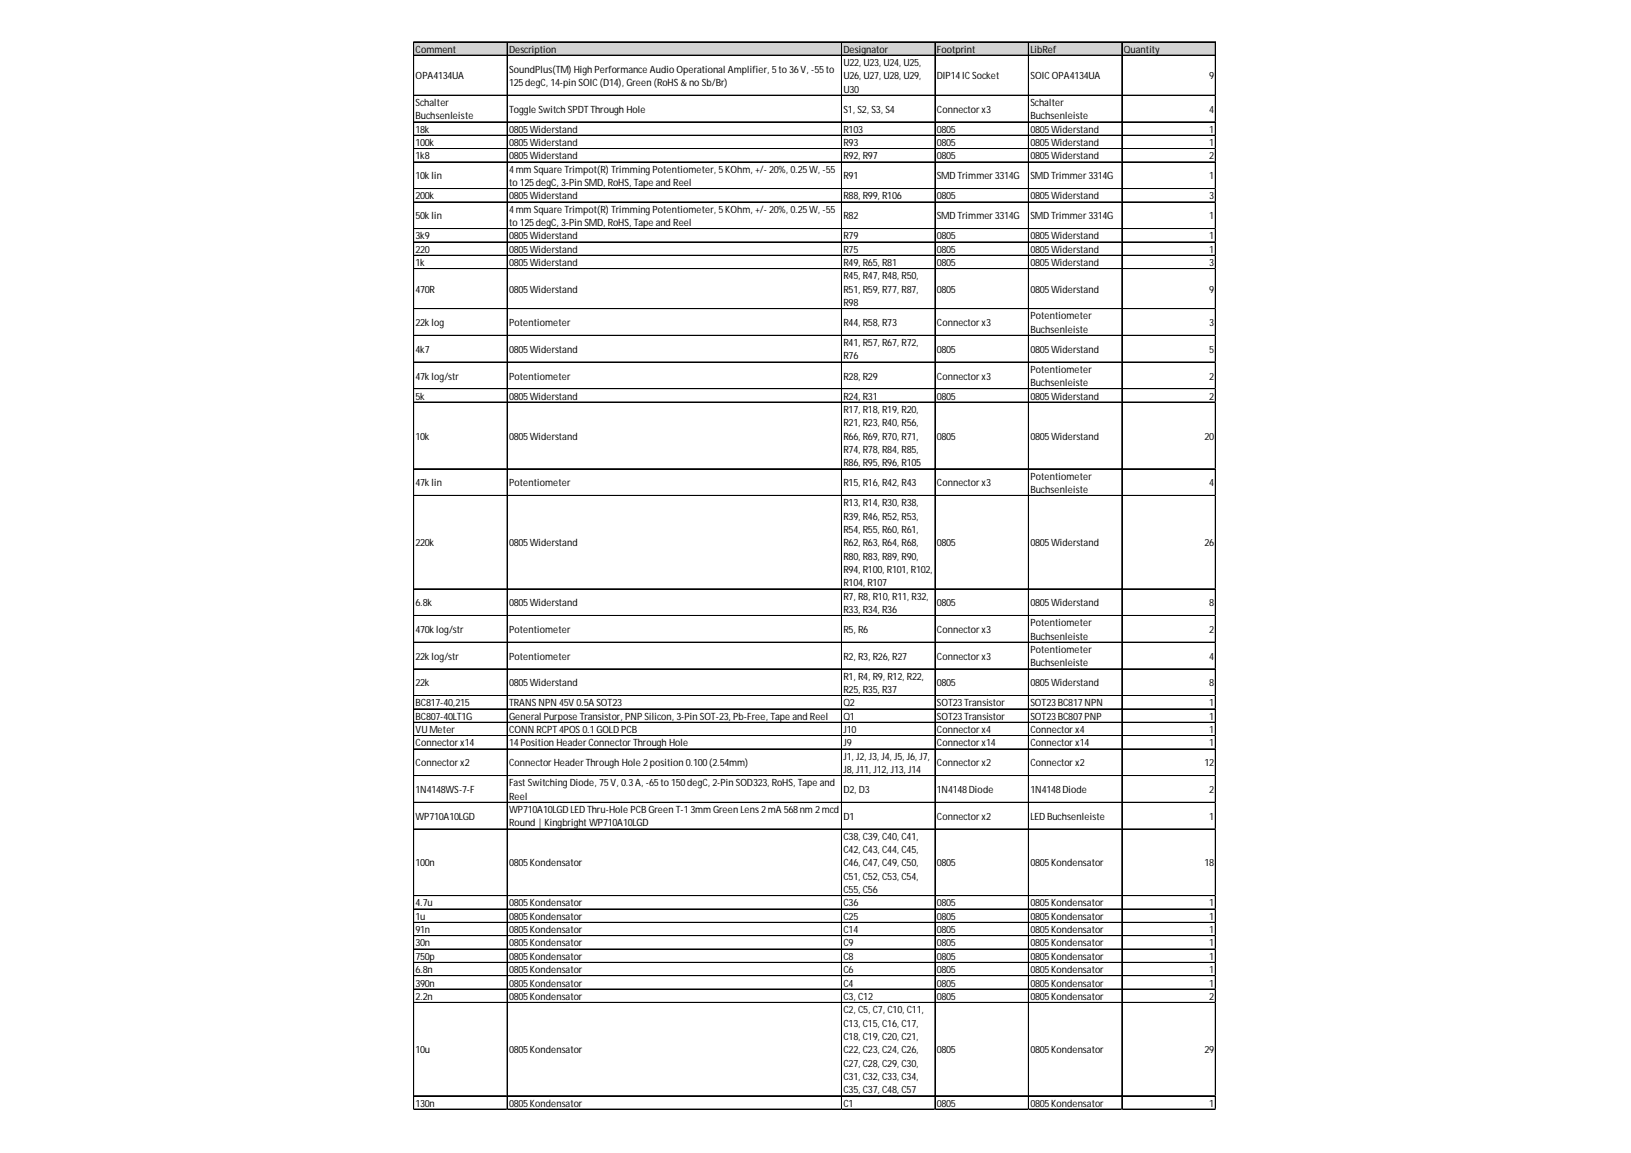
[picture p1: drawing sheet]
<svg xmlns="http://www.w3.org/2000/svg" width="297mm" height="210mm" viewBox="0 0 297 210" stroke-linecap="round" stroke-linejoin="round" font-family="sans-serif">
<defs><g id="words">
<g font-size="1.8">
<text x="75.7" y="9.6">Comment</text>
<text x="92.7" y="9.6">Description</text>
<text x="153.6" y="9.6">Designator</text>
<text x="170.6" y="9.6">Footprint</text>
<text x="187.7" y="9.6">LibRef</text>
<text x="204.7" y="9.6">Quantity</text>
<text x="75.7" y="14.4">OPA4134UA</text>
<text x="92.7" y="13.2">SoundPlus(TM) High Performance Audio Operational Amplifier, 5to 36V, -55to</text>
<text x="92.7" y="15.7">125degC, 14-pin SOIC (D14), Green (RoHS &amp; no Sb/Br)</text>
<text x="153.6" y="12">U22, U23, U24, U25,</text>
<text x="153.6" y="14.4">U26, U27, U28, U29,</text>
<text x="153.6" y="16.9">U30</text>
<text x="170.6" y="14.4">DIP14IC Socket</text>
<text x="187.7" y="14.4">SOIC OPA4134UA</text>
<text x="220.2" y="14.4">9</text>
<text x="75.7" y="19.3">Schalter</text>
<text x="75.7" y="21.7">Buchsenleiste</text>
<text x="92.7" y="20.5">Toggle Switch SPDT Through Hole</text>
<text x="153.6" y="20.5">S1, S2, S3, S4</text>
<text x="170.6" y="20.5">Connector x3</text>
<text x="187.7" y="19.3">Schalter</text>
<text x="187.7" y="21.7">Buchsenleiste</text>
<text x="220.2" y="20.5">4</text>
<text x="75.7" y="24.2">18k</text>
<text x="75.7" y="26.6">100k</text>
<text x="75.7" y="29">1k8</text>
<text x="92.7" y="24.2">0805Widerstand</text>
<text x="92.7" y="26.6">0805Widerstand</text>
<text x="92.7" y="29">0805Widerstand</text>
<text x="153.6" y="24.2">R103</text>
<text x="153.6" y="26.6">R93</text>
<text x="153.6" y="29">R92, R97</text>
<text x="170.6" y="24.2">0805</text>
<text x="170.6" y="26.6">0805</text>
<text x="170.6" y="29">0805</text>
<text x="187.7" y="24.2">0805Widerstand</text>
<text x="187.7" y="26.6">0805Widerstand</text>
<text x="187.7" y="29">0805Widerstand</text>
<text x="220.2" y="24.2">1</text>
<text x="220.2" y="26.6">1</text>
<text x="220.2" y="29">2</text>
<text x="75.7" y="32.7">10k lin</text>
<text x="92.7" y="31.4">4mm Square Trimpot(R) Trimming Potentiometer, 5KOhm, +/- 20%, 0.25W, -55</text>
<text x="92.7" y="33.9">to 125degC, 3-Pin SMD, RoHS, Tape and Reel</text>
<text x="153.6" y="32.7">R91</text>
<text x="170.6" y="32.7">SMD Trimmer 3314G</text>
<text x="187.7" y="32.7">SMD Trimmer 3314G</text>
<text x="220.2" y="32.7">1</text>
<text x="75.7" y="36.3">200k</text>
<text x="75.7" y="39.9">50k lin</text>
<text x="92.7" y="36.3">0805Widerstand</text>
<text x="92.7" y="38.7">4mm Square Trimpot(R) Trimming Potentiometer, 5KOhm, +/- 20%, 0.25W, -55</text>
<text x="92.7" y="41.2">to 125degC, 3-Pin SMD, RoHS, Tape and Reel</text>
<text x="153.6" y="36.3">R88, R99, R106</text>
<text x="153.6" y="39.9">R82</text>
<text x="170.6" y="36.3">0805</text>
<text x="170.6" y="39.9">SMD Trimmer 3314G</text>
<text x="187.7" y="36.3">0805Widerstand</text>
<text x="187.7" y="39.9">SMD Trimmer 3314G</text>
<text x="220.2" y="36.3">3</text>
<text x="220.2" y="39.9">1</text>
<text x="75.7" y="43.6">3k9</text>
<text x="75.7" y="46">220</text>
<text x="92.7" y="43.6">0805Widerstand</text>
<text x="92.7" y="46">0805Widerstand</text>
<text x="153.6" y="43.6">R79</text>
<text x="153.6" y="46">R75</text>
<text x="170.6" y="43.6">0805</text>
<text x="170.6" y="46">0805</text>
<text x="187.7" y="43.6">0805Widerstand</text>
<text x="187.7" y="46">0805Widerstand</text>
<text x="220.2" y="43.6">1</text>
<text x="220.2" y="46">1</text>
<text x="75.7" y="48.4">1k</text>
<text x="75.7" y="53.3">470R</text>
<text x="92.7" y="48.4">0805Widerstand</text>
<text x="92.7" y="53.3">0805Widerstand</text>
<text x="153.6" y="48.4">R49, R65, R81</text>
<text x="153.6" y="50.9">R45, R47, R48, R50,</text>
<text x="153.6" y="53.3">R51, R59, R77, R87,</text>
<text x="170.6" y="48.4">0805</text>
<text x="170.6" y="53.3">0805</text>
<text x="187.7" y="48.4">0805Widerstand</text>
<text x="187.7" y="53.3">0805Widerstand</text>
<text x="220.2" y="48.4">3</text>
<text x="220.2" y="53.3">9</text>
<text x="75.7" y="59.4">22k log</text>
<text x="92.7" y="59.4">Potentiometer</text>
<text x="153.6" y="55.7">R98</text>
<text x="153.6" y="59.4">R44, R58, R73</text>
<text x="170.6" y="59.4">Connector x3</text>
<text x="187.7" y="58.2">Potentiometer</text>
<text x="220.2" y="59.4">3</text>
<text x="75.7" y="64.2">4k7</text>
<text x="92.7" y="64.2">0805Widerstand</text>
<text x="153.6" y="63">R41, R57, R67, R72,</text>
<text x="153.6" y="65.4">R76</text>
<text x="170.6" y="64.2">0805</text>
<text x="187.7" y="60.6">Buchsenleiste</text>
<text x="187.7" y="64.2">0805Widerstand</text>
<text x="220.2" y="64.2">5</text>
<text x="75.7" y="69.1">47k log/str</text>
<text x="92.7" y="69.1">Potentiometer</text>
<text x="153.6" y="69.1">R28, R29</text>
<text x="170.6" y="69.1">Connector x3</text>
<text x="187.7" y="67.9">Potentiometer</text>
<text x="187.7" y="70.3">Buchsenleiste</text>
<text x="220.2" y="69.1">2</text>
<text x="75.7" y="72.7">5k</text>
<text x="92.7" y="72.7">0805Widerstand</text>
<text x="153.6" y="72.7">R24, R31</text>
<text x="153.6" y="75.2">R17, R18, R19, R20,</text>
<text x="153.6" y="77.6">R21, R23, R40, R56,</text>
<text x="170.6" y="72.7">0805</text>
<text x="187.7" y="72.7">0805Widerstand</text>
<text x="220.2" y="72.7">2</text>
<text x="75.7" y="80">10k</text>
<text x="92.7" y="80">0805Widerstand</text>
<text x="153.6" y="80">R66, R69, R70, R71,</text>
<text x="153.6" y="82.4">R74, R78, R84, R85,</text>
<text x="170.6" y="80">0805</text>
<text x="187.7" y="80">0805Widerstand</text>
<text x="219.4" y="80">20</text>
<text x="75.7" y="88.5">47k lin</text>
<text x="92.7" y="88.5">Potentiometer</text>
<text x="153.6" y="84.9">R86, R95, R96, R105</text>
<text x="153.6" y="88.5">R15, R16, R42, R43</text>
<text x="170.6" y="88.5">Connector x3</text>
<text x="187.7" y="87.3">Potentiometer</text>
<text x="187.7" y="89.7">Buchsenleiste</text>
<text x="220.2" y="88.5">4</text>
<text x="153.6" y="92.2">R13, R14, R30, R38,</text>
<text x="153.6" y="94.6">R39, R46, R52, R53,</text>
<text x="75.7" y="99.4">220k</text>
<text x="92.7" y="99.4">0805Widerstand</text>
<text x="153.6" y="97">R54, R55, R60, R61,</text>
<text x="153.6" y="99.4">R62, R63, R64, R68,</text>
<text x="153.6" y="101.9">R80, R83, R89, R90,</text>
<text x="170.6" y="99.4">0805</text>
<text x="187.7" y="99.4">0805Widerstand</text>
<text x="219.4" y="99.4">26</text>
<text x="153.6" y="104.3">R94, R100, R101, R102,</text>
<text x="153.6" y="106.7">R104, R107</text>
<text x="75.7" y="110.4">6.8k</text>
<text x="92.7" y="110.4">0805Widerstand</text>
<text x="153.6" y="109.2">R7, R8, R10, R11, R32,</text>
<text x="153.6" y="111.6">R33, R34, R36</text>
<text x="170.6" y="110.4">0805</text>
<text x="187.7" y="110.4">0805Widerstand</text>
<text x="220.2" y="110.4">8</text>
<text x="75.7" y="115.2">470k log/str</text>
<text x="92.7" y="115.2">Potentiometer</text>
<text x="153.6" y="115.2">R5, R6</text>
<text x="170.6" y="115.2">Connector x3</text>
<text x="187.7" y="114">Potentiometer</text>
<text x="187.7" y="116.4">Buchsenleiste</text>
<text x="187.7" y="118.9">Potentiometer</text>
<text x="220.2" y="115.2">2</text>
<text x="75.7" y="120.1">22k log/str</text>
<text x="75.7" y="124.9">22k</text>
<text x="92.7" y="120.1">Potentiometer</text>
<text x="92.7" y="124.9">0805Widerstand</text>
<text x="153.6" y="120.1">R2, R3, R26, R27</text>
<text x="153.6" y="123.7">R1, R4, R9, R12, R22,</text>
<text x="170.6" y="120.1">Connector x3</text>
<text x="170.6" y="124.9">0805</text>
<text x="187.7" y="121.3">Buchsenleiste</text>
<text x="187.7" y="124.9">0805Widerstand</text>
<text x="220.2" y="120.1">4</text>
<text x="220.2" y="124.9">8</text>
<text x="75.7" y="128.6">BC817-40,215</text>
<text x="75.7" y="131">BC807-40LT1G</text>
<text x="92.7" y="128.6">TRANS NPN 45V 0.5A SOT23</text>
<text x="92.7" y="131">General Purpose Transistor, PNP Silicon, 3-Pin SOT-23, Pb-Free, Tape and Reel</text>
<text x="153.6" y="126.2">R25, R35, R37</text>
<text x="153.6" y="128.6">Q2</text>
<text x="153.6" y="131">Q1</text>
<text x="170.6" y="128.6">SOT23Transistor</text>
<text x="170.6" y="131">SOT23Transistor</text>
<text x="187.7" y="128.6">SOT23BC817NPN</text>
<text x="187.7" y="131">SOT23BC807PNP</text>
<text x="220.2" y="128.6">1</text>
<text x="220.2" y="131">1</text>
<text x="75.7" y="133.4">VUMeter</text>
<text x="75.7" y="135.9">Connector x14</text>
<text x="92.7" y="133.4">CONN RCPT 4POS 0.1GOLD PCB</text>
<text x="92.7" y="135.9">14Position Header Connector Through Hole</text>
<text x="153.6" y="133.4">J10</text>
<text x="153.6" y="135.9">J9</text>
<text x="170.6" y="133.4">Connector x4</text>
<text x="170.6" y="135.9">Connector x14</text>
<text x="187.7" y="133.4">Connector x4</text>
<text x="187.7" y="135.9">Connector x14</text>
<text x="220.2" y="133.4">1</text>
<text x="220.2" y="135.9">1</text>
<text x="75.7" y="139.5">Connector x2</text>
<text x="92.7" y="139.5">Connector Header Through Hole 2position 0.100(2.54mm)</text>
<text x="92.7" y="143.2">Fast Switching Diode, 75V, 0.3A, -65to 150degC, 2-Pin SOD323, RoHS, Tape and</text>
<text x="153.6" y="138.3">J1, J2, J3, J4, J5, J6, J7,</text>
<text x="153.6" y="140.7">J8, J11, J12, J13, J14</text>
<text x="170.6" y="139.5">Connector x2</text>
<text x="187.7" y="139.5">Connector x2</text>
<text x="219.4" y="139.5">12</text>
<text x="75.7" y="144.4">1N4148WS-7-F</text>
<text x="75.7" y="149.2">WP710A10LGD</text>
<text x="92.7" y="145.6">Reel</text>
<text x="92.7" y="148">WP710A10LGD LED Thru-Hole PCB Green T-13mm Green Lens 2mA 568nm 2mcd</text>
<text x="153.6" y="144.4">D2, D3</text>
<text x="153.6" y="149.2">D1</text>
<text x="170.6" y="144.4">1N4148Diode</text>
<text x="170.6" y="149.2">Connector x2</text>
<text x="187.7" y="144.4">1N4148Diode</text>
<text x="187.7" y="149.2">LED Buchsenleiste</text>
<text x="220.2" y="144.4">2</text>
<text x="220.2" y="149.2">1</text>
<text x="92.7" y="150.5">Round | Kingbright WP710A10LGD</text>
<text x="153.6" y="152.9">C38, C39, C40, C41,</text>
<text x="153.6" y="155.3">C42, C43, C44, C45,</text>
<text x="75.7" y="157.7">100n</text>
<text x="92.7" y="157.7">0805Kondensator</text>
<text x="153.6" y="157.7">C46, C47, C49, C50,</text>
<text x="153.6" y="160.2">C51, C52, C53, C54,</text>
<text x="170.6" y="157.7">0805</text>
<text x="187.7" y="157.7">0805Kondensator</text>
<text x="219.4" y="157.7">18</text>
<text x="75.7" y="165">4.7u</text>
<text x="75.7" y="167.5">1u</text>
<text x="92.7" y="165">0805Kondensator</text>
<text x="92.7" y="167.5">0805Kondensator</text>
<text x="153.6" y="162.6">C55, C56</text>
<text x="153.6" y="165">C36</text>
<text x="153.6" y="167.5">C25</text>
<text x="170.6" y="165">0805</text>
<text x="170.6" y="167.5">0805</text>
<text x="187.7" y="165">0805Kondensator</text>
<text x="187.7" y="167.5">0805Kondensator</text>
<text x="220.2" y="165">1</text>
<text x="220.2" y="167.5">1</text>
<text x="75.7" y="169.9">91n</text>
<text x="75.7" y="172.3">30n</text>
<text x="92.7" y="169.9">0805Kondensator</text>
<text x="92.7" y="172.3">0805Kondensator</text>
<text x="153.6" y="169.9">C14</text>
<text x="153.6" y="172.3">C9</text>
<text x="170.6" y="169.9">0805</text>
<text x="170.6" y="172.3">0805</text>
<text x="187.7" y="169.9">0805Kondensator</text>
<text x="187.7" y="172.3">0805Kondensator</text>
<text x="220.2" y="169.9">1</text>
<text x="220.2" y="172.3">1</text>
<text x="75.7" y="174.7">750p</text>
<text x="75.7" y="177.2">6.8n</text>
<text x="75.7" y="179.6">390n</text>
<text x="92.7" y="174.7">0805Kondensator</text>
<text x="92.7" y="177.2">0805Kondensator</text>
<text x="92.7" y="179.6">0805Kondensator</text>
<text x="153.6" y="174.7">C8</text>
<text x="153.6" y="177.2">C6</text>
<text x="153.6" y="179.6">C4</text>
<text x="170.6" y="174.7">0805</text>
<text x="170.6" y="177.2">0805</text>
<text x="170.6" y="179.6">0805</text>
<text x="187.7" y="174.7">0805Kondensator</text>
<text x="187.7" y="177.2">0805Kondensator</text>
<text x="187.7" y="179.6">0805Kondensator</text>
<text x="220.2" y="174.7">1</text>
<text x="220.2" y="177.2">1</text>
<text x="220.2" y="179.6">1</text>
<text x="75.7" y="182">2.2n</text>
<text x="92.7" y="182">0805Kondensator</text>
<text x="153.6" y="182">C3, C12</text>
<text x="153.6" y="184.5">C2, C5, C7, C10, C11,</text>
<text x="170.6" y="182">0805</text>
<text x="187.7" y="182">0805Kondensator</text>
<text x="220.2" y="182">2</text>
<text x="75.7" y="191.7">10u</text>
<text x="92.7" y="191.7">0805Kondensator</text>
<text x="153.6" y="186.9">C13, C15, C16, C17,</text>
<text x="153.6" y="189.3">C18, C19, C20, C21,</text>
<text x="153.6" y="191.7">C22, C23, C24, C26,</text>
<text x="170.6" y="191.7">0805</text>
<text x="187.7" y="191.7">0805Kondensator</text>
<text x="219.4" y="191.7">29</text>
<text x="153.6" y="194.2">C27, C28, C29, C30,</text>
<text x="153.6" y="196.6">C31, C32, C33, C34,</text>
<text x="75.7" y="201.5">130n</text>
<text x="92.7" y="201.5">0805Kondensator</text>
<text x="153.6" y="199">C35, C37, C48, C57</text>
<text x="153.6" y="201.5">C1</text>
<text x="170.6" y="201.5">0805</text>
<text x="187.7" y="201.5">0805Kondensator</text>
<text x="220.2" y="201.5">1</text>
</g>
</g></defs>
<path d="M75.4 7.7h146.1v2.5h-146.1z" fill="#d3d3d3"/>
<g fill="none" stroke="#000" stroke-width=".18">
<path d="M75.3 7.6v194.4M75.4 7.6v194.4M75.5 7.6h145.9M75.5 7.7h145.9M75.5 10h145.9M75.5 10.1h145.9M75.5 17.3h145.9M75.5 17.4h145.9M92.3 7.7v194.3M92.4 7.7v194.3M153.2 7.7v194.3M153.3 7.7v194.3"/>
<path d="M170.3 7.7v194.3M187.3 7.7v194.3M204.3 7.7v194.3M204.4 7.7v194.3M221.3 7.7v194.3M221.4 7.7v194.3M75.5 22.2h145.9M75.5 24.6h145.9M75.5 24.7h145.9M75.5 27h145.9M75.5 27.1h145.9M75.5 29.5h145.9"/>
<path d="M75.5 34.3h145.9M75.5 34.4h145.9M75.5 36.8h145.9M75.5 41.6h145.9M75.5 41.7h145.9M75.5 44h145.9M75.5 44.1h145.9M75.5 46.5h145.9M75.5 48.9h145.9M75.5 49h145.9M75.5 56.2h145.9M75.5 61h145.9"/>
<path d="M75.5 61.1h145.9M75.5 65.9h145.9M75.5 66h145.9M75.5 70.8h145.9M75.5 73.2h145.9M75.5 85.3h145.9M75.5 85.4h145.9M75.5 90.2h145.9M75.5 107.2h145.9M75.5 112h145.9M75.5 112.1h145.9M75.5 116.9h145.9"/>
<path d="M75.5 117h145.9M75.5 121.8h145.9M75.5 126.6h145.9M75.5 126.7h145.9M75.5 129h145.9M75.5 129.1h145.9M75.5 131.5h145.9M75.5 133.9h145.9M75.5 134h145.9M75.5 136.3h145.9M75.5 136.4h145.9M75.5 141.2h145.9"/>
<path d="M75.5 146h145.9M75.5 146.1h145.9M75.5 150.9h145.9M75.5 151h145.9M75.5 163h145.9M75.5 163.1h145.9M75.5 165.5h145.9M75.5 167.9h145.9M75.5 168h145.9M75.5 170.3h145.9M75.5 170.4h145.9M75.5 172.8h145.9"/>
<path d="M75.5 175.2h145.9M75.5 177.6h145.9M75.5 177.7h145.9M75.5 180h145.9M75.5 180.1h145.9M75.5 182.5h145.9M75.5 199.5h145.9M75.5 201.9h145.9M75.5 202h145.9"/>
</g>
<path d="M75.3 202v.1" fill="none" stroke="#d4d4d4" stroke-width=".18"/>
<path d="M75.3 202l.2 .1z" fill="#d4d4d4"/>
<path d="M92.3 202v.1" fill="none" stroke="#d4d4d4" stroke-width=".18"/>
<path d="M92.3 202l.2 .1z" fill="#d4d4d4"/>
<path d="M153.2 202v.1" fill="none" stroke="#d4d4d4" stroke-width=".18"/>
<path d="M153.2 202l.2 .1z" fill="#d4d4d4"/>
<path d="M170.3 202v.1" fill="none" stroke="#d4d4d4" stroke-width=".18"/>
<path d="M170.3 202l.1 .1z" fill="#d4d4d4"/>
<path d="M187.3 202v.1" fill="none" stroke="#d4d4d4" stroke-width=".18"/>
<path d="M187.3 202l.1 .1z" fill="#d4d4d4"/>
<path d="M204.3 202v.1" fill="none" stroke="#d4d4d4" stroke-width=".18"/>
<path d="M204.3 202l.1 .1z" fill="#d4d4d4"/>
<path d="M221.3 202v.1" fill="none" stroke="#d4d4d4" stroke-width=".18"/>
<path d="M221.3 202l.1 .1z" fill="#d4d4d4"/>
<path d="M221.4 17.3h.1" fill="none" stroke="#d4d4d4" stroke-width=".18"/>
<path d="M221.4 17.3l.1 .1z" fill="#d4d4d4"/>
<path d="M221.4 22.2h.1" fill="none" stroke="#d4d4d4" stroke-width=".18"/>
<path d="M221.4 22.2l.1 .1z" fill="#d4d4d4"/>
<path d="M221.4 24.6h.1" fill="none" stroke="#d4d4d4" stroke-width=".18"/>
<path d="M221.4 24.6l.1 .1z" fill="#d4d4d4"/>
<path d="M221.4 27h.1" fill="none" stroke="#d4d4d4" stroke-width=".18"/>
<path d="M221.4 27l.1 .2z" fill="#d4d4d4"/>
<path d="M221.4 29.5h.1" fill="none" stroke="#d4d4d4" stroke-width=".18"/>
<path d="M221.4 29.5l.1 .1z" fill="#d4d4d4"/>
<path d="M221.4 34.3h.1" fill="none" stroke="#d4d4d4" stroke-width=".18"/>
<path d="M221.4 34.3l.1 .1z" fill="#d4d4d4"/>
<path d="M221.4 36.8h.1" fill="none" stroke="#d4d4d4" stroke-width=".18"/>
<path d="M221.4 36.8l.1 .1z" fill="#d4d4d4"/>
<path d="M221.4 41.6h.1" fill="none" stroke="#d4d4d4" stroke-width=".18"/>
<path d="M221.4 41.6l.1 .1z" fill="#d4d4d4"/>
<path d="M221.4 44h.1" fill="none" stroke="#d4d4d4" stroke-width=".18"/>
<path d="M221.4 44l.1 .2z" fill="#d4d4d4"/>
<path d="M221.4 46.5h.1" fill="none" stroke="#d4d4d4" stroke-width=".18"/>
<path d="M221.4 46.5l.1 .1z" fill="#d4d4d4"/>
<path d="M221.4 48.9h.1" fill="none" stroke="#d4d4d4" stroke-width=".18"/>
<path d="M221.4 48.9l.1 .1z" fill="#d4d4d4"/>
<path d="M221.4 56.2h.1" fill="none" stroke="#d4d4d4" stroke-width=".18"/>
<path d="M221.4 56.2l.1 .1z" fill="#d4d4d4"/>
<path d="M221.4 61h.1" fill="none" stroke="#d4d4d4" stroke-width=".18"/>
<path d="M221.4 61l.1 .2z" fill="#d4d4d4"/>
<path d="M221.4 65.9h.1" fill="none" stroke="#d4d4d4" stroke-width=".18"/>
<path d="M221.4 65.9l.1 .1z" fill="#d4d4d4"/>
<path d="M221.4 70.8h.1" fill="none" stroke="#d4d4d4" stroke-width=".18"/>
<path d="M221.4 70.8l.1 .1z" fill="#d4d4d4"/>
<path d="M221.4 73.2h.1" fill="none" stroke="#d4d4d4" stroke-width=".18"/>
<path d="M221.4 73.2l.1 .1z" fill="#d4d4d4"/>
<path d="M221.4 85.3h.1" fill="none" stroke="#d4d4d4" stroke-width=".18"/>
<path d="M221.4 85.3l.1 .1z" fill="#d4d4d4"/>
<path d="M221.4 90.2h.1" fill="none" stroke="#d4d4d4" stroke-width=".18"/>
<path d="M221.4 90.2l.1 .1z" fill="#d4d4d4"/>
<path d="M221.4 107.2h.1" fill="none" stroke="#d4d4d4" stroke-width=".18"/>
<path d="M221.4 107.2l.1 .1z" fill="#d4d4d4"/>
<path d="M221.4 112h.1" fill="none" stroke="#d4d4d4" stroke-width=".18"/>
<path d="M221.4 112l.1 .2z" fill="#d4d4d4"/>
<path d="M221.4 116.9h.1" fill="none" stroke="#d4d4d4" stroke-width=".18"/>
<path d="M221.4 116.9l.1 .1z" fill="#d4d4d4"/>
<path d="M221.4 121.8h.1" fill="none" stroke="#d4d4d4" stroke-width=".18"/>
<path d="M221.4 121.8l.1 .1z" fill="#d4d4d4"/>
<path d="M221.4 126.6h.1" fill="none" stroke="#d4d4d4" stroke-width=".18"/>
<path d="M221.4 126.6l.1 .1z" fill="#d4d4d4"/>
<path d="M221.4 129h.1" fill="none" stroke="#d4d4d4" stroke-width=".18"/>
<path d="M221.4 129l.1 .2z" fill="#d4d4d4"/>
<path d="M221.4 131.5h.1" fill="none" stroke="#d4d4d4" stroke-width=".18"/>
<path d="M221.4 131.5l.1 .1z" fill="#d4d4d4"/>
<path d="M221.4 133.9h.1" fill="none" stroke="#d4d4d4" stroke-width=".18"/>
<path d="M221.4 133.9l.1 .1z" fill="#d4d4d4"/>
<path d="M221.4 136.3h.1" fill="none" stroke="#d4d4d4" stroke-width=".18"/>
<path d="M221.4 136.3l.1 .2z" fill="#d4d4d4"/>
<path d="M221.4 141.2h.1" fill="none" stroke="#d4d4d4" stroke-width=".18"/>
<path d="M221.4 141.2l.1 .1z" fill="#d4d4d4"/>
<path d="M221.4 146h.1" fill="none" stroke="#d4d4d4" stroke-width=".18"/>
<path d="M221.4 146l.1 .2z" fill="#d4d4d4"/>
<path d="M221.4 150.9h.1" fill="none" stroke="#d4d4d4" stroke-width=".18"/>
<path d="M221.4 150.9l.1 .1z" fill="#d4d4d4"/>
<path d="M221.4 163h.1" fill="none" stroke="#d4d4d4" stroke-width=".18"/>
<path d="M221.4 163l.1 .2z" fill="#d4d4d4"/>
<path d="M221.4 165.5h.1" fill="none" stroke="#d4d4d4" stroke-width=".18"/>
<path d="M221.4 165.5l.1 .1z" fill="#d4d4d4"/>
<path d="M221.4 167.9h.1" fill="none" stroke="#d4d4d4" stroke-width=".18"/>
<path d="M221.4 167.9l.1 .1z" fill="#d4d4d4"/>
<path d="M221.4 170.3h.1" fill="none" stroke="#d4d4d4" stroke-width=".18"/>
<path d="M221.4 170.3l.1 .2z" fill="#d4d4d4"/>
<path d="M221.4 172.8h.1" fill="none" stroke="#d4d4d4" stroke-width=".18"/>
<path d="M221.4 172.8l.1 .1z" fill="#d4d4d4"/>
<path d="M221.4 175.2h.1" fill="none" stroke="#d4d4d4" stroke-width=".18"/>
<path d="M221.4 175.2l.1 .1z" fill="#d4d4d4"/>
<path d="M221.4 177.6h.1" fill="none" stroke="#d4d4d4" stroke-width=".18"/>
<path d="M221.4 177.6l.1 .1z" fill="#d4d4d4"/>
<path d="M221.4 180h.1" fill="none" stroke="#d4d4d4" stroke-width=".18"/>
<path d="M221.4 180l.1 .2z" fill="#d4d4d4"/>
<path d="M221.4 182.5h.1" fill="none" stroke="#d4d4d4" stroke-width=".18"/>
<path d="M221.4 182.5l.1 .1z" fill="#d4d4d4"/>
<path d="M221.4 199.5h.1" fill="none" stroke="#d4d4d4" stroke-width=".18"/>
<path d="M221.4 199.5l.1 .1z" fill="#d4d4d4"/>
<path d="M221.4 201.9h.1" fill="none" stroke="#d4d4d4" stroke-width=".18"/>
<path d="M221.4 201.9l.1 .1z" fill="#d4d4d4"/>
<use href="#words"/>
</svg>
